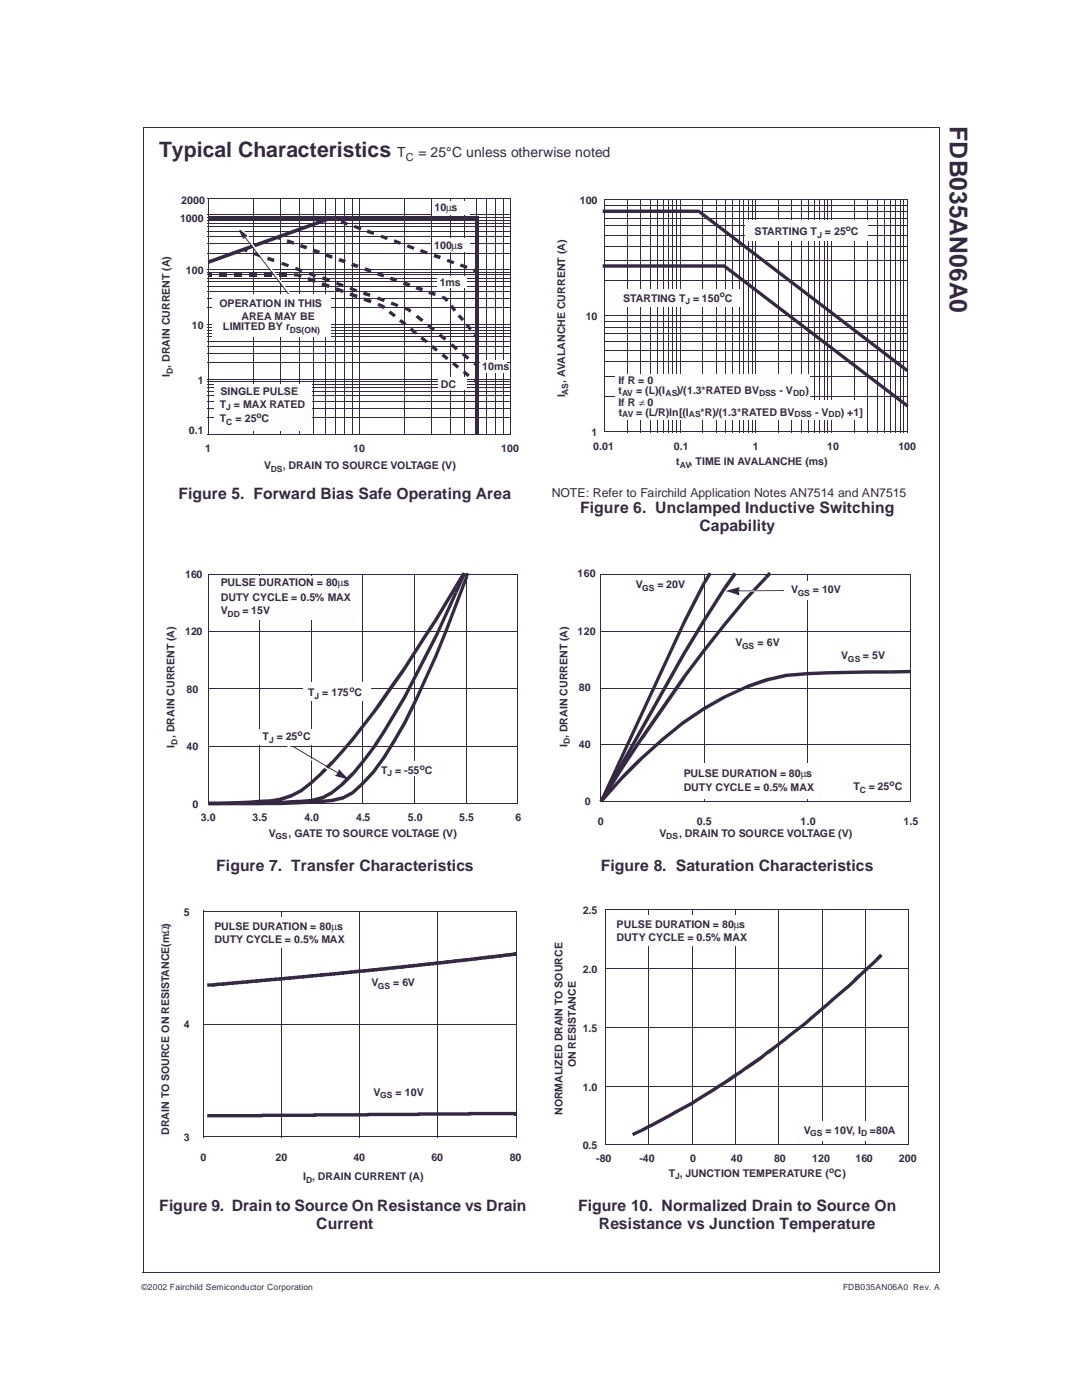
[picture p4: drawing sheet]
<svg xmlns="http://www.w3.org/2000/svg" width="216mm" height="279mm" viewBox="0 0 216 279" stroke-linecap="round" stroke-linejoin="round" font-family="sans-serif">
<defs><g id="words">
<text font-size="4.9" fill="#352942" x="189.5" y="25.2" transform="rotate(90 189.5 25.2)">FDB035AN06A0</text>
<text font-size="4.2" fill="#352942" x="31.8" y="31.4">Typical Characteristics</text>
<g font-size="3.1" fill="#352942">
<text x="35.6" y="99.6">Figure 5. Forward Bias Safe Operating Area</text>
<text x="115.8" y="102.4">Figure 6. Unclamped Inductive Switching</text>
<text x="139.6" y="106">Capability</text>
<text x="43.1" y="173.8">Figure 7. Transfer Characteristics</text>
<text x="119.9" y="173.8">Figure 8. Saturation Characteristics</text>
<text x="31.8" y="241.7">Figure 9. Drain to Source On Resistance vs Drain</text>
<text x="63.1" y="245.3">Current</text>
<text x="115.3" y="241.7">Figure 10. Normalized Drain to Source On</text>
<text x="119.5" y="245.3">Resistance vs Junction Temperature</text>
</g>
<g font-size="2.8" fill="#352942">
<text x="79.3" y="31.4">T</text>
<text x="83.5" y="31.4">= 25°C unless otherwise noted</text>
</g>
<text font-size="2.5" fill="#352942" x="110.1" y="99.1">NOTE: Refer to Fairchild Application Notes AN7514 and AN7515</text>
<text font-size="2.2" fill="#352942" x="81" y="32.1">C</text>
<g font-size="2.1" fill="#352942">
<text x="36.2" y="40.7">2000</text>
<text x="115.7" y="40.8">100</text>
<text x="35.9" y="44.3">1000</text>
<text x="86.7" y="42.1">10µ</text>
<text x="90.1" y="42.1">s</text>
<text x="150.6" y="47">STARTING T</text>
<text x="164.6" y="47">= 25 C</text>
<text x="86.6" y="49.6">100</text>
<text x="90.1" y="49.6">µs</text>
<text x="37.1" y="54.7">100</text>
<text x="87.7" y="57">1ms</text>
<text x="38.3" y="65.7">10</text>
<text x="43.8" y="61.3">OPERATION IN THIS</text>
<text x="44.5" y="66">LIMITED BY r</text>
<text x="48.2" y="63.8">AREA MAY BE</text>
<text x="116.9" y="63.9">10</text>
<text x="124.3" y="60.2">STARTING T</text>
<text x="138.3" y="60.2">= 150</text>
<text x="144.6" y="60.2">C</text>
<text x="33.9" y="75.2" transform="rotate(-90 33.9 75.2)">I , DRAIN CURRENT (A)</text>
<text x="39.5" y="76.6">1</text>
<text x="88" y="77.4">DC</text>
<text x="96.2" y="73.9">10ms</text>
<text x="112.8" y="76.4" transform="rotate(-90 112.8 76.4)">, AVALANCHE CURRENT (A)</text>
<text x="123.4" y="76.7">If R = 0</text>
<text x="43.9" y="81.4">T</text>
<text x="44" y="78.9">SINGLE PULSE</text>
<text x="46.7" y="81.4">= MAX RATED</text>
<text x="112.8" y="79.3" transform="rotate(-90 112.8 79.3)">I</text>
<text x="123.4" y="78.6">t</text>
<text x="123.4" y="81">If R ≠ 0</text>
<text x="123.5" y="83">t</text>
<text x="126.9" y="78.6">= (L)(I</text>
<text x="126.9" y="83">= (L/R)ln[(I</text>
<text x="135.1" y="78.6">)/(1.3*RATED BV</text>
<text x="139.8" y="83">*R)/(1.3*RATED BV</text>
<text x="155.6" y="78.6">- V</text>
<text x="160.7" y="78.6">)</text>
<text x="162.7" y="83">- V</text>
<text x="167.7" y="83">) +1]</text>
<text x="37.7" y="86.6">0.1</text>
<text x="43.9" y="84.2">T</text>
<text x="47" y="84.2">= 25</text>
<text x="52.2" y="84.2">C</text>
<text x="118" y="87">1</text>
<text x="118.4" y="89.8">0.01</text>
<text x="134.5" y="89.8">0.1</text>
<text x="150.2" y="89.8">1</text>
<text x="165" y="89.8">10</text>
<text x="179.3" y="89.8">100</text>
<text x="40.9" y="90.3">1</text>
<text x="52.7" y="93.6">V</text>
<text x="56.4" y="93.6">, DRAIN TO SOURCE VOLTAGE (V)</text>
<text x="70.5" y="90.3">10</text>
<text x="100" y="90.3">100</text>
<text x="134.9" y="92.9">t</text>
<text x="137.6" y="92.9">, TIME IN AVALANCHE (ms)</text>
<text x="36.9" y="115.3">160</text>
<text x="44.1" y="120">DUTY CYCLE = 0.5% MAX</text>
<text x="44.1" y="117">PULSE DURATION = 80µs</text>
<text x="115.3" y="115.2">160</text>
<text x="126.9" y="117.3">V</text>
<text x="131.2" y="117.3">= 20V</text>
<text x="157.8" y="118.3">V</text>
<text x="162.2" y="118.3">= 10V</text>
<text x="44.1" y="122.6">V</text>
<text x="48.4" y="122.6">= 15V</text>
<text x="36.9" y="126.7">120</text>
<text x="115.3" y="126.7">120</text>
<text x="146.7" y="128.9">V</text>
<text x="151.2" y="128.9">= 6V</text>
<text x="167.8" y="131.6">V</text>
<text x="172.1" y="131.6">= 5V</text>
<text x="37.2" y="138.3">80</text>
<text x="61.5" y="138.9">T</text>
<text x="64.3" y="138.9">= 175 C</text>
<text x="115.5" y="138">80</text>
<text x="34.8" y="149.3" transform="rotate(-90 34.8 149.3)">I , DRAIN CURRENT (A)</text>
<text x="37.2" y="149.8">40</text>
<text x="52.4" y="147.7">T</text>
<text x="55.2" y="147.7">= 25 C</text>
<text x="113.2" y="149.1" transform="rotate(-90 113.2 149.1)">I , DRAIN CURRENT (A)</text>
<text x="115.5" y="149.3">40</text>
<text x="76.1" y="154.4">T</text>
<text x="78.8" y="154.4">= -55 C</text>
<text x="136.4" y="155.1">PULSE DURATION = 80µs</text>
<text x="38.4" y="161.3">0</text>
<text x="116.7" y="160.7">0</text>
<text x="136.4" y="157.9">DUTY CYCLE = 0.5% MAX</text>
<text x="170.3" y="157.7">T</text>
<text x="173.3" y="157.7">= 25 C</text>
<text x="40.1" y="163.9">3.0</text>
<text x="50.4" y="163.9">3.5</text>
<text x="53.6" y="167">V</text>
<text x="57.6" y="167">, GATE TO SOURCE VOLTAGE (V)</text>
<text x="60.7" y="163.9">4.0</text>
<text x="71.1" y="163.9">4.5</text>
<text x="81.4" y="163.9">5.0</text>
<text x="91.6" y="163.9">5.5</text>
<text x="102.9" y="163.9">6</text>
<text x="119.3" y="164.7">0</text>
<text x="131.6" y="167">V</text>
<text x="135.5" y="167">, DRAIN TO SOURCE VOLTAGE (V)</text>
<text x="139" y="164.7">0.5</text>
<text x="159.7" y="164.7">1.0</text>
<text x="180.3" y="164.7">1.5</text>
<text x="36.7" y="182.8">5</text>
<text x="42.8" y="185.6">PULSE DURATION = 80µs</text>
<text x="116.3" y="182.4">2.5</text>
<text x="123" y="185.2">PULSE DURATION = 80µs</text>
<text x="42.8" y="188.2">DUTY CYCLE = 0.5% MAX</text>
<text x="123" y="187.8">DUTY CYCLE = 0.5% MAX</text>
<text x="74.1" y="196.8">V</text>
<text x="78.4" y="196.8">= 6V</text>
<text x="116.3" y="194.2">2.0</text>
<text x="36.7" y="205.2">4</text>
<text x="116.3" y="205.9">1.5</text>
<text x="114.9" y="213" transform="rotate(-90 114.9 213)">ON RESISTANCE</text>
<text x="74.5" y="218.7">V</text>
<text x="78.9" y="218.7">= 10V</text>
<text x="116.3" y="217.7">1.0</text>
<text x="33.7" y="226.5" transform="rotate(-90 33.7 226.5)">DRAIN TO SOURCE ON RESISTANCE(mΩ)</text>
<text x="36.7" y="227.7">3</text>
<text x="112.2" y="222.5" transform="rotate(-90 112.2 222.5)">NORMALIZED DRAIN TO SOURCE</text>
<text x="160.4" y="226.2">V</text>
<text x="164.7" y="226.2">= 10V, I</text>
<text x="173.6" y="226.2">=80A</text>
<text x="40" y="231.7">0</text>
<text x="55" y="231.7">20</text>
<text x="70.6" y="231.7">40</text>
<text x="86.1" y="231.7">60</text>
<text x="101.7" y="231.7">80</text>
<text x="116.3" y="229.4">0.5</text>
<text x="119" y="232">-80</text>
<text x="127.6" y="232">-40</text>
<text x="137.7" y="232">0</text>
<text x="145.8" y="232">40</text>
<text x="154.5" y="232">80</text>
<text x="162.1" y="232">120</text>
<text x="170.7" y="232">160</text>
<text x="179.3" y="232">200</text>
<text x="60.5" y="235.5">I , DRAIN CURRENT (A)</text>
<text x="133.5" y="234.9">T , JUNCTION TEMPERATURE ( C)</text>
</g>
<g font-size="1.7" fill="#352942">
<text x="163.1" y="47.5">J</text>
<text x="168.8" y="46.1">o</text>
<text x="143.6" y="59.3">o</text>
<text x="136.8" y="60.7">J</text>
<text x="57.9" y="66.5">DS(ON)</text>
<text x="34.5" y="74.6" transform="rotate(-90 34.5 74.6)">D</text>
<text x="45.2" y="81.9">J</text>
<text x="51.2" y="83.4">o</text>
<text x="113.4" y="78.7" transform="rotate(-90 113.4 78.7)">AS</text>
<text x="124.1" y="79">AV</text>
<text x="124.1" y="83.3">AV</text>
<text x="132.8" y="79.1">AS</text>
<text x="137.4" y="83.3">AS</text>
<text x="151.5" y="79.1">DSS</text>
<text x="158.3" y="79.1">DD</text>
<text x="158.5" y="83.3">DSS</text>
<text x="165.3" y="83.3">DD</text>
<text x="45.2" y="84.7">C</text>
<text x="54" y="94.1">DS</text>
<text x="135.7" y="93.4">AV</text>
<text x="128.1" y="117.9">GS</text>
<text x="159.2" y="118.9">GS</text>
<text x="45.4" y="123.1">DD</text>
<text x="148.1" y="129.4">GS</text>
<text x="169.2" y="132.2">GS</text>
<text x="62.8" y="139.4">J</text>
<text x="69.7" y="138.1">o</text>
<text x="35.4" y="148.7" transform="rotate(-90 35.4 148.7)">D</text>
<text x="53.7" y="148.3">J</text>
<text x="59.4" y="146.9">o</text>
<text x="113.7" y="148.5" transform="rotate(-90 113.7 148.5)">D</text>
<text x="77.3" y="154.9">J</text>
<text x="83.8" y="153.6">o</text>
<text x="171.6" y="158.2">C</text>
<text x="177.5" y="156.9">o</text>
<text x="55" y="167.5">GS</text>
<text x="132.9" y="167.5">DS</text>
<text x="75.4" y="197.4">GS</text>
<text x="75.9" y="219.2">GS</text>
<text x="161.7" y="226.8">GS</text>
<text x="171.8" y="226.8">D</text>
<text x="61.1" y="236">D</text>
<text x="134.7" y="235.4">J</text>
<text x="165.5" y="234">o</text>
<text x="28.2" y="257.5">©2002 Fairchild Semiconductor Corporation</text>
<text x="168.3" y="257.5">FDB035AN06A0 Rev. A</text>
</g>
</g></defs>
<path d="M28.6 25.4h158.9M28.6 25.3v228.7M41.5 39.5v47.2M41.5 39.6h60.4M101.8 39.6v47.2M187.4 25.4v228.7M41.4 86.7h60.4M28.5 254h158.9" fill="none" stroke="#352942" stroke-width=".2"/>
<g fill="#352942">
<path d="M41.4 86.6l.1 .2z"/>
<path d="M101.8 86.6l.1 .2z"/>
</g>
<path d="M41.5 86.7h60.3" fill="none" stroke="#352942" stroke-width=".2"/>
<g fill="#352942">
<path d="M41.4 75.6l.1 .2z"/>
<path d="M101.8 75.6l.1 .2z"/>
</g>
<path d="M41.5 75.7h60.3" fill="none" stroke="#352942" stroke-width=".2"/>
<g fill="#352942">
<path d="M41.4 83.3l.1 .2z"/>
<path d="M101.8 83.3l.1 .2z"/>
</g>
<path d="M41.5 83.4h60.3" fill="none" stroke="#352942" stroke-width=".2"/>
<g fill="#352942">
<path d="M41.4 81.4l.1 .1z"/>
<path d="M101.8 81.4l.1 .1z"/>
</g>
<path d="M41.5 81.4h60.3" fill="none" stroke="#352942" stroke-width=".2"/>
<g fill="#352942">
<path d="M41.4 80l.1 .2z"/>
<path d="M101.8 80l.1 .2z"/>
</g>
<path d="M41.5 80.1h60.3" fill="none" stroke="#352942" stroke-width=".2"/>
<g fill="#352942">
<path d="M41.4 78.9l.1 .2z"/>
<path d="M101.8 78.9l.1 .2z"/>
</g>
<path d="M41.5 79h60.3" fill="none" stroke="#352942" stroke-width=".2"/>
<g fill="#352942">
<path d="M41.4 78.1l.1 .1z"/>
<path d="M101.8 78.1l.1 .1z"/>
</g>
<path d="M41.5 78.1h60.3" fill="none" stroke="#352942" stroke-width=".2"/>
<g fill="#352942">
<path d="M41.4 77.3l.1 .2z"/>
<path d="M101.8 77.3l.1 .2z"/>
</g>
<path d="M41.5 77.4h60.3" fill="none" stroke="#352942" stroke-width=".2"/>
<g fill="#352942">
<path d="M41.4 76.7l.1 .2z"/>
<path d="M101.8 76.7l.1 .2z"/>
</g>
<path d="M41.5 76.8h60.3" fill="none" stroke="#352942" stroke-width=".2"/>
<g fill="#352942">
<path d="M41.4 76.1l.1 .2z"/>
<path d="M101.8 76.1l.1 .2z"/>
</g>
<path d="M41.5 76.2h60.3" fill="none" stroke="#352942" stroke-width=".2"/>
<g fill="#352942">
<path d="M41.4 64.7l.1 .2z"/>
<path d="M101.8 64.7l.1 .2z"/>
</g>
<path d="M41.5 64.8h60.3" fill="none" stroke="#352942" stroke-width=".2"/>
<g fill="#352942">
<path d="M41.4 72.3l.1 .2z"/>
<path d="M101.8 72.3l.1 .2z"/>
</g>
<path d="M41.5 72.4h60.3" fill="none" stroke="#352942" stroke-width=".2"/>
<g fill="#352942">
<path d="M41.4 70.4l.1 .2z"/>
<path d="M101.8 70.4l.1 .2z"/>
</g>
<path d="M41.5 70.5h60.3" fill="none" stroke="#352942" stroke-width=".2"/>
<g fill="#352942">
<path d="M41.4 69.1l.1 .2z"/>
<path d="M101.8 69.1l.1 .2z"/>
</g>
<path d="M41.5 69.2h60.3" fill="none" stroke="#352942" stroke-width=".2"/>
<g fill="#352942">
<path d="M41.4 68l.1 .2z"/>
<path d="M101.8 68l.1 .2z"/>
</g>
<path d="M41.5 68.1h60.3" fill="none" stroke="#352942" stroke-width=".2"/>
<g fill="#352942">
<path d="M41.4 67.1l.1 .2z"/>
<path d="M101.8 67.1l.1 .2z"/>
</g>
<path d="M41.5 67.2h60.3" fill="none" stroke="#352942" stroke-width=".2"/>
<g fill="#352942">
<path d="M41.4 66.4l.1 .1z"/>
<path d="M101.8 66.4l.1 .1z"/>
</g>
<path d="M41.5 66.5h60.3" fill="none" stroke="#352942" stroke-width=".2"/>
<g fill="#352942">
<path d="M41.4 65.8l.1 .2z"/>
<path d="M101.8 65.8l.1 .2z"/>
</g>
<path d="M41.5 65.9h60.3" fill="none" stroke="#352942" stroke-width=".2"/>
<g fill="#352942">
<path d="M41.4 65.2l.1 .2z"/>
<path d="M101.8 65.2l.1 .2z"/>
</g>
<path d="M41.5 65.3h60.3" fill="none" stroke="#352942" stroke-width=".2"/>
<g fill="#352942">
<path d="M41.4 53.8l.1 .1z"/>
<path d="M101.8 53.8l.1 .1z"/>
</g>
<path d="M41.5 53.8h60.3" fill="none" stroke="#352942" stroke-width=".2"/>
<g fill="#352942">
<path d="M41.4 61.4l.1 .1z"/>
<path d="M101.8 61.4l.1 .1z"/>
</g>
<path d="M41.5 61.5h60.3" fill="none" stroke="#352942" stroke-width=".2"/>
<g fill="#352942">
<path d="M41.4 59.4l.1 .2z"/>
<path d="M101.8 59.4l.1 .2z"/>
</g>
<path d="M41.5 59.5h60.3" fill="none" stroke="#352942" stroke-width=".2"/>
<g fill="#352942">
<path d="M41.4 58.1l.1 .1z"/>
<path d="M101.8 58.1l.1 .1z"/>
</g>
<path d="M41.5 58.2h60.3" fill="none" stroke="#352942" stroke-width=".2"/>
<g fill="#352942">
<path d="M41.4 57.1l.1 .1z"/>
<path d="M101.8 57.1l.1 .1z"/>
</g>
<path d="M41.5 57.1h60.3" fill="none" stroke="#352942" stroke-width=".2"/>
<g fill="#352942">
<path d="M41.4 56.1l.1 .2z"/>
<path d="M101.8 56.1l.1 .2z"/>
</g>
<path d="M41.5 56.2h60.3" fill="none" stroke="#352942" stroke-width=".2"/>
<g fill="#352942">
<path d="M41.4 55.5l.1 .1z"/>
<path d="M101.8 55.5l.1 .1z"/>
</g>
<path d="M41.5 55.5h60.3" fill="none" stroke="#352942" stroke-width=".2"/>
<g fill="#352942">
<path d="M41.4 54.8l.1 .1z"/>
<path d="M101.8 54.8l.1 .1z"/>
</g>
<path d="M41.5 54.9h60.3" fill="none" stroke="#352942" stroke-width=".2"/>
<g fill="#352942">
<path d="M41.4 54.3l.1 .1z"/>
<path d="M101.8 54.3l.1 .1z"/>
</g>
<path d="M41.5 54.4h60.3" fill="none" stroke="#352942" stroke-width=".2"/>
<g fill="#352942">
<path d="M41.4 42.8l.1 .1z"/>
<path d="M101.8 42.8l.1 .1z"/>
</g>
<path d="M41.5 42.8h60.3" fill="none" stroke="#352942" stroke-width=".2"/>
<g fill="#352942">
<path d="M41.4 50.5l.1 .1z"/>
<path d="M101.8 50.5l.1 .1z"/>
</g>
<path d="M41.5 50.5h60.3" fill="none" stroke="#352942" stroke-width=".2"/>
<g fill="#352942">
<path d="M41.4 48.5l.1 .2z"/>
<path d="M101.8 48.5l.1 .2z"/>
</g>
<path d="M41.5 48.6h60.3" fill="none" stroke="#352942" stroke-width=".2"/>
<g fill="#352942">
<path d="M41.4 47.2l.1 .1z"/>
<path d="M101.8 47.2l.1 .1z"/>
</g>
<path d="M41.5 47.2h60.3" fill="none" stroke="#352942" stroke-width=".2"/>
<g fill="#352942">
<path d="M41.4 46.1l.1 .1z"/>
<path d="M101.8 46.1l.1 .1z"/>
</g>
<path d="M41.5 46.1h60.3" fill="none" stroke="#352942" stroke-width=".2"/>
<g fill="#352942">
<path d="M41.4 45.2l.1 .2z"/>
<path d="M101.8 45.2l.1 .2z"/>
</g>
<path d="M41.5 45.3h60.3" fill="none" stroke="#352942" stroke-width=".2"/>
<g fill="#352942">
<path d="M41.4 44.4l.1 .2z"/>
<path d="M101.8 44.4l.1 .2z"/>
</g>
<path d="M41.5 44.5h60.3" fill="none" stroke="#352942" stroke-width=".2"/>
<g fill="#352942">
<path d="M41.4 43.9l.1 .1z"/>
<path d="M101.8 43.9l.1 .1z"/>
</g>
<path d="M41.5 43.9h60.3" fill="none" stroke="#352942" stroke-width=".2"/>
<g fill="#352942">
<path d="M41.4 43.3l.1 .1z"/>
<path d="M101.8 43.3l.1 .1z"/>
</g>
<path d="M41.5 43.3h60.3" fill="none" stroke="#352942" stroke-width=".2"/>
<g fill="#352942">
<path d="M41.4 39.5l.1 .2z"/>
<path d="M101.8 39.5l.1 .2z"/>
</g>
<path d="M41.5 39.6h60.3" fill="none" stroke="#352942" stroke-width=".2"/>
<g fill="#352942">
<path d="M41.4 39.5l.2 .1z"/>
<path d="M41.4 86.7l.2 .1z"/>
</g>
<path d="M41.5 39.6v47.1" fill="none" stroke="#352942" stroke-width=".2"/>
<g fill="#352942">
<path d="M71.6 39.5l.1 .1z"/>
<path d="M71.6 86.7l.1 .1z"/>
</g>
<path d="M71.7 39.6v47.1" fill="none" stroke="#352942" stroke-width=".2"/>
<g fill="#352942">
<path d="M50.5 39.5l.2 .1z"/>
<path d="M50.5 86.7l.2 .1z"/>
</g>
<path d="M50.6 39.6v47.1" fill="none" stroke="#352942" stroke-width=".2"/>
<g fill="#352942">
<path d="M55.8 39.5l.2 .1z"/>
<path d="M55.8 86.7l.2 .1z"/>
</g>
<path d="M55.9 39.6v47.1" fill="none" stroke="#352942" stroke-width=".2"/>
<g fill="#352942">
<path d="M59.6 39.5l.2 .1z"/>
<path d="M59.6 86.7l.2 .1z"/>
</g>
<path d="M59.7 39.6v47.1" fill="none" stroke="#352942" stroke-width=".2"/>
<g fill="#352942">
<path d="M62.5 39.5l.2 .1z"/>
<path d="M62.5 86.7l.2 .1z"/>
</g>
<path d="M62.6 39.6v47.1" fill="none" stroke="#352942" stroke-width=".2"/>
<g fill="#352942">
<path d="M64.9 39.5l.1 .1z"/>
<path d="M64.9 86.7l.1 .1z"/>
</g>
<path d="M65 39.6v47.1" fill="none" stroke="#352942" stroke-width=".2"/>
<g fill="#352942">
<path d="M66.9 39.5l.2 .1z"/>
<path d="M66.9 86.7l.2 .1z"/>
</g>
<path d="M67 39.6v47.1" fill="none" stroke="#352942" stroke-width=".2"/>
<g fill="#352942">
<path d="M68.7 39.5l.2 .1z"/>
<path d="M68.7 86.7l.2 .1z"/>
</g>
<path d="M68.8 39.6v47.1" fill="none" stroke="#352942" stroke-width=".2"/>
<g fill="#352942">
<path d="M70.2 39.5l.2 .1z"/>
<path d="M70.2 86.7l.2 .1z"/>
</g>
<path d="M70.3 39.6v47.1" fill="none" stroke="#352942" stroke-width=".2"/>
<g fill="#352942">
<path d="M101.7 39.5l.2 .1z"/>
<path d="M101.7 86.7l.2 .1z"/>
</g>
<path d="M101.8 39.6v47.1" fill="none" stroke="#352942" stroke-width=".2"/>
<g fill="#352942">
<path d="M80.6 39.5l.2 .1z"/>
<path d="M80.6 86.7l.2 .1z"/>
</g>
<path d="M80.7 39.6v47.1" fill="none" stroke="#352942" stroke-width=".2"/>
<g fill="#352942">
<path d="M86 39.5l.1 .1z"/>
<path d="M86 86.7l.1 .1z"/>
</g>
<path d="M86 39.6v47.1" fill="none" stroke="#352942" stroke-width=".2"/>
<g fill="#352942">
<path d="M89.8 39.5l.1 .1z"/>
<path d="M89.8 86.7l.1 .1z"/>
</g>
<path d="M89.9 39.6v47.1" fill="none" stroke="#352942" stroke-width=".2"/>
<g fill="#352942">
<path d="M92.7 39.5l.1 .1z"/>
<path d="M92.7 86.7l.1 .1z"/>
</g>
<path d="M92.7 39.6v47.1" fill="none" stroke="#352942" stroke-width=".2"/>
<g fill="#352942">
<path d="M95 39.5l.2 .1z"/>
<path d="M95 86.7l.2 .1z"/>
</g>
<path d="M95.1 39.6v47.1" fill="none" stroke="#352942" stroke-width=".2"/>
<g fill="#352942">
<path d="M97.1 39.5l.1 .1z"/>
<path d="M97.1 86.7l.1 .1z"/>
</g>
<path d="M97.1 39.6v47.1" fill="none" stroke="#352942" stroke-width=".2"/>
<g fill="#352942">
<path d="M98.8 39.5l.2 .1z"/>
<path d="M98.8 86.7l.2 .1z"/>
</g>
<path d="M98.9 39.6v47.1" fill="none" stroke="#352942" stroke-width=".2"/>
<g fill="#352942">
<path d="M100.4 39.5l.1 .1z"/>
<path d="M100.4 86.7l.1 .1z"/>
</g>
<path d="M100.4 39.6v47.1" fill="none" stroke="#352942" stroke-width=".2"/>
<g fill="#352942">
<path d="M41.5 54.5h.8v.7h-.8z"/>
<path d="M58.7 54.5l.8 .1-.1 .6h-.7z"/>
<path d="M59.5 54.6l.7 .3-.2 .6-.7-.3z"/>
<path d="M75.5 60.4l.9 .4-.1-.1-.3 .6-.7-.3z"/>
<path d="M76.3 60.7l.6 .4-.4 .6-.6-.4z"/>
<path d="M94.9 75.6l.5 .4-.5 .5-.5-.4z"/>
<path d="M41.5 43.2h53.9v.7h-53.9z"/>
<path d="M94.8 43.5h.6v43.2h-.6z"/>
<path d="M41.4 52l24.5-8.8 .3 .7-24.5 8.8z"/>
<path d="M48.8 49.5l.7 .3-.3 .6-.7-.3z"/>
<path d="M80.9 61.2l.8 .3h-.1l-.3 .6-.7-.3z"/>
<path d="M81.6 61.5l.6 .4-.5 .5-.5-.4z"/>
<path d="M94.9 72.2l.5 .4-.5 .5-.5-.4z"/>
<path d="M55.5 47.1l.7 .2-.3 .6-.7-.2z"/>
<path d="M88.3 59l.8 .3-.3 .6-.7-.3z"/>
<path d="M88.6 59.8l.5-.5 .4 .6-.5 .4z"/>
<path d="M94.4 66.9l.6-.4 .4 .6-.5 .4z"/>
<path d="M66.1 43.2l.6 .1-.1 .7-.7-.1z"/>
<path d="M94.6 53.6l.7 .2-.3 .6-.7-.2z"/>
</g>
<g fill="#352942">
<path d="M61.6 55.3l1.4 .5-.2 .7-1.5-.5z"/>
<path d="M64.4 56.3l1.4 .5-.2 .7-1.5-.5z"/>
<path d="M67.2 57.3l1.4 .5-.2 .7-1.5-.5z"/>
<path d="M70 58.3l1.4 .5-.3 .7-1.4-.5z"/>
<path d="M72.8 59.3l1.4 .6-.3 .6-1.4-.5z"/>
<path d="M77.9 62l1.1 .8-.4 .5-1.1-.8z"/>
<path d="M80 63.7l1.1 .8-.4 .5-1.1-.8z"/>
<path d="M82.2 65.4l1.1 .9-.5 .5-1.1-.9z"/>
<path d="M84.3 67.1l1.1 .9-.5 .5-1.1-.9z"/>
<path d="M86.4 68.8l1 .9-.4 .5-1-.9z"/>
<path d="M88.5 70.5l1 .9-.4 .5-1-.9z"/>
<path d="M90.6 72.2l1 .9-.4 .5-1-.9z"/>
<path d="M92.7 73.9l1.1 .9-.5 .5-1-.9z"/>
<path d="M50.8 50.3l1.4 .5-.3 .6-1.3-.5z"/>
<path d="M53.5 51.2l1.3 .4-.2 .7-1.3-.4z"/>
<path d="M56.3 52.2l1.4 .5-.3 .6-1.3-.5z"/>
<path d="M59 53.3l1.4 .5-.3 .6-1.3-.6z"/>
<path d="M61.7 54.3l1.4 .5-.3 .6-1.3-.5z"/>
<path d="M64.5 55.1l1.4 .5-.3 .7-1.4-.5z"/>
<path d="M67.3 56.2l1.3 .5-.2 .6-1.4-.5z"/>
<path d="M70 57.2l1.3 .5-.2 .6-1.4-.5z"/>
<path d="M72.6 58.2l1.3 .4-.1 .7-1.4-.5z"/>
<path d="M75.5 59.2l1.3 .5-.2 .6-1.4-.5z"/>
<path d="M78.2 60.2l1.3 .5-.2 .6-1.4-.5z"/>
<path d="M83.3 62.8l1.2 1-.4 .5-1.2-1z"/>
<path d="M85.6 64.7l1.2 .9-.4 .5-1.2-.9z"/>
<path d="M87.9 66.5l1.2 1-.4 .5-1.2-.9z"/>
<path d="M90.3 68.5l1.1 .9-.4 .5-1.1-.9z"/>
<path d="M92.6 70.4l1.1 .9-.5 .5-1.1-.9z"/>
<path d="M57.3 47.7l1.4 .5-.2 .7-1.3-.5z"/>
<path d="M60.1 48.7l1.2 .4-.2 .7-1.3-.4z"/>
<path d="M62.6 49.6l1.3 .4-.3 .7-1.3-.4z"/>
<path d="M65 50.5l1.4 .5-.2 .6-1.3-.4z"/>
<path d="M67.8 51.5l1.2 .4-.2 .7-1.3-.4z"/>
<path d="M70.3 52.4l1.3 .4-.3 .7-1.3-.4z"/>
<path d="M72.9 53.3l1.3 .5-.3 .6-1.2-.4z"/>
<path d="M75.5 54.3l1.2 .4-.2 .7-1.3-.5z"/>
<path d="M78 55.2l1.3 .4-.3 .7-1.3-.4z"/>
<path d="M80.6 56.1l1.3 .5-.3 .6-1.2-.4z"/>
<path d="M83.2 57.1l1.2 .4-.2 .7-1.3-.5z"/>
<path d="M85.6 58l1.4 .4-.2 .7-1.3-.4z"/>
<path d="M89.8 61.2l.5-.4 .7 1-.5 .4z"/>
<path d="M91.3 63.2l.5-.5 .9 1-.6 .4z"/>
<path d="M92.9 65l.5-.4 .8 .9-.5 .5z"/>
<path d="M68.2 43.9l1.3 .5-.3 .6-1.3-.5z"/>
<path d="M70.8 44.9l1.4 .5-.3 .6-1.3-.5z"/>
<path d="M73.3 45.8l1.4 .4-.2 .7-1.3-.4z"/>
<path d="M76.1 46.8l1.3 .5-.2 .6-1.3-.5z"/>
<path d="M78.8 47.7l1.2 .6-.2 .6-1.3-.6z"/>
<path d="M81.4 48.8l1.3 .5-.2 .6-1.4-.5z"/>
<path d="M84 49.7l1.4 .5-.3 .6-1.3-.5z"/>
<path d="M86.7 50.6l1.3 .5-.3 .6-1.2-.4z"/>
<path d="M89.3 51.6l1.4 .6-.3 .5-1.3-.5z"/>
<path d="M92 52.6l1.3 .5-.2 .6-1.4-.5z"/>
<path d="M43.7 54.5h1.5v.7h-1.5z" fill-rule="evenodd"/>
<path d="M46.7 54.5h1.5v.7h-1.5z" fill-rule="evenodd"/>
<path d="M49.7 54.5h1.5v.7h-1.5z" fill-rule="evenodd"/>
<path d="M52.7 54.5h1.5v.7h-1.5z" fill-rule="evenodd"/>
<path d="M55.7 54.5h1.5v.7h-1.5z" fill-rule="evenodd"/>
</g>
<g fill="#fefdfd">
<path d="M42.9 76.8h19.4v9.2h-19.4z"/>
<path d="M48.5 46.8l.4-.2 .7 .9-.4 .2z"/>
<path d="M47.6 45.5l.3-.1 1.8 1.6-.1 .3 .1-.3-.2 .2-1.9-1.6 .3-.1 1.1 2.2h-.3l-.2-1h.4l.1 1h-.3z"/>
<path d="M48.5 46.4l1.2 .6-.1 .3-1-.4z"/>
<path d="M58.6 59.9l.3-.2 .1 .1-.3 .1z"/>
<path d="M49.2 47.6l.3-.2 .1 .1-.3 .2z"/>
<path d="M49.3 47.7l.3-.2 9.3 12.2-.3 .2z"/>
</g>
<path d="M47.8 45.5l1.8 1.7-.9-.5 .2 1z" fill="#fefdfd"/>
<g fill="#352942">
<path d="M48.5 47l.1-.2 .5 .6-.1 .2z"/>
<path d="M47.7 46.1l.2-.2 1.4 1.1-.1 .2 .1-.2-.3 .2-1.3-1.1 .3-.1 .8 1.5-.3 .1v-.7h.2l.1 .7h-.3z"/>
<path d="M48.4 46.7l.9 .3-.1 .2-.7-.2z"/>
<path d="M58.3 59.8l.1-.1z"/>
<path d="M49 47.5l.1-.1z"/>
<path d="M49 47.6l.1-.1 9.3 12.2-.1 .1z"/>
</g>
<path d="M47.9 46.1l1.3 1.1-.7-.3 .1 .7z" fill="#352942"/>
<g fill="#fefdfd">
<path d="M42.3 58.8h23.6v8.4h-23.6z"/>
<path d="M86.5 40.3h7.2v2.4h-7.2z"/>
</g>
<path d="M86.3 42.7h7.4M86.5 40.3h7.3M86.5 40.1v2.6M93.7 40.3v2.5" fill="none" stroke="#fefdfd" stroke-width=".34"/>
<path d="M87.5 55.2h5.4v2h-5.4z" fill="#fefdfd"/>
<path d="M87.3 57.2h5.6M87.5 55.2h5.6M87.5 55v2.2M92.9 55.2v2.2" fill="none" stroke="#fefdfd" stroke-width=".34"/>
<path d="M87.7 75.5h5.4v2.1h-5.4z" fill="#fefdfd"/>
<path d="M87.5 77.6h5.6M87.7 75.5h5.5M87.7 75.4v2.2M93.1 75.5v2.2" fill="none" stroke="#fefdfd" stroke-width=".34"/>
<path d="M86.4 47.7h7.2v2.4h-7.2z" fill="#fefdfd"/>
<path d="M86.2 50.1h7.4M86.4 47.7h7.4M86.4 47.6v2.5M93.6 47.7v2.6" fill="none" stroke="#fefdfd" stroke-width=".34"/>
<path d="M96 72h4.9v2.3h-4.9z" fill="#fefdfd"/>
<path d="M95.9 74.3h5M96 71.9v2.4M96 72h5.1M100.9 72v2.5" fill="none" stroke="#fefdfd" stroke-width=".34"/>
<path d="M120.6 39.9h60.5M120.6 39.8v46.4M181 39.9v46.4M120.5 86.2h60.5" fill="none" stroke="#352942" stroke-width=".2"/>
<g fill="#352942">
<path d="M120.5 62.9l.1 .2z"/>
<path d="M181 62.9l.1 .2z"/>
</g>
<path d="M120.6 63h60.4" fill="none" stroke="#352942" stroke-width=".2"/>
<g fill="#352942">
<path d="M120.5 79.1l.1 .1z"/>
<path d="M181 79.1l.1 .1z"/>
</g>
<path d="M120.6 79.2h60.4" fill="none" stroke="#352942" stroke-width=".2"/>
<g fill="#352942">
<path d="M120.5 75l.1 .2z"/>
<path d="M181 75l.1 .2z"/>
</g>
<path d="M120.6 75.1h60.4" fill="none" stroke="#352942" stroke-width=".2"/>
<g fill="#352942">
<path d="M120.5 72.1l.1 .2z"/>
<path d="M181 72.1l.1 .2z"/>
</g>
<path d="M120.6 72.2h60.4" fill="none" stroke="#352942" stroke-width=".2"/>
<g fill="#352942">
<path d="M120.5 69.9l.1 .2z"/>
<path d="M181 69.9l.1 .2z"/>
</g>
<path d="M120.6 70h60.4" fill="none" stroke="#352942" stroke-width=".2"/>
<g fill="#352942">
<path d="M120.5 68.1l.1 .1z"/>
<path d="M181 68.1l.1 .1z"/>
</g>
<path d="M120.6 68.2h60.4" fill="none" stroke="#352942" stroke-width=".2"/>
<g fill="#352942">
<path d="M120.5 66.5l.1 .2z"/>
<path d="M181 66.5l.1 .2z"/>
</g>
<path d="M120.6 66.6h60.4" fill="none" stroke="#352942" stroke-width=".2"/>
<g fill="#352942">
<path d="M120.5 65.2l.1 .2z"/>
<path d="M181 65.2l.1 .2z"/>
</g>
<path d="M120.6 65.3h60.4" fill="none" stroke="#352942" stroke-width=".2"/>
<g fill="#352942">
<path d="M120.5 64l.1 .2z"/>
<path d="M181 64l.1 .2z"/>
</g>
<path d="M120.6 64.1h60.4" fill="none" stroke="#352942" stroke-width=".2"/>
<g fill="#352942">
<path d="M120.5 39.8l.1 .2z"/>
<path d="M181 39.8l.1 .2z"/>
</g>
<path d="M120.6 39.9h60.4" fill="none" stroke="#352942" stroke-width=".2"/>
<g fill="#352942">
<path d="M120.5 56l.1 .1z"/>
<path d="M181 56l.1 .1z"/>
</g>
<path d="M120.6 56h60.4" fill="none" stroke="#352942" stroke-width=".2"/>
<g fill="#352942">
<path d="M120.5 51.9l.1 .2z"/>
<path d="M181 51.9l.1 .2z"/>
</g>
<path d="M120.6 52h60.4" fill="none" stroke="#352942" stroke-width=".2"/>
<g fill="#352942">
<path d="M120.5 49l.1 .2z"/>
<path d="M181 49l.1 .2z"/>
</g>
<path d="M120.6 49.1h60.4" fill="none" stroke="#352942" stroke-width=".2"/>
<g fill="#352942">
<path d="M120.5 46.8l.1 .2z"/>
<path d="M181 46.8l.1 .2z"/>
</g>
<path d="M120.6 46.9h60.4" fill="none" stroke="#352942" stroke-width=".2"/>
<g fill="#352942">
<path d="M120.5 45l.1 .1z"/>
<path d="M181 45l.1 .1z"/>
</g>
<path d="M120.6 45h60.4" fill="none" stroke="#352942" stroke-width=".2"/>
<g fill="#352942">
<path d="M120.5 43.4l.1 .2z"/>
<path d="M181 43.4l.1 .2z"/>
</g>
<path d="M120.6 43.5h60.4" fill="none" stroke="#352942" stroke-width=".2"/>
<g fill="#352942">
<path d="M120.5 42.1l.1 .1z"/>
<path d="M181 42.1l.1 .1z"/>
</g>
<path d="M120.6 42.2h60.4" fill="none" stroke="#352942" stroke-width=".2"/>
<g fill="#352942">
<path d="M120.5 40.9l.1 .2z"/>
<path d="M181 40.9l.1 .2z"/>
</g>
<path d="M120.6 41h60.4" fill="none" stroke="#352942" stroke-width=".2"/>
<g fill="#352942">
<path d="M135.7 39.8l.1 .1z"/>
<path d="M135.7 86.2l.1 .1z"/>
</g>
<path d="M135.7 39.9v46.3" fill="none" stroke="#352942" stroke-width=".2"/>
<g fill="#352942">
<path d="M125.1 39.8l.1 .1z"/>
<path d="M125.1 86.2l.1 .1z"/>
</g>
<path d="M125.2 39.9v46.3" fill="none" stroke="#352942" stroke-width=".2"/>
<g fill="#352942">
<path d="M127.7 39.8l.2 .1z"/>
<path d="M127.7 86.2l.2 .1z"/>
</g>
<path d="M127.8 39.9v46.3" fill="none" stroke="#352942" stroke-width=".2"/>
<g fill="#352942">
<path d="M129.6 39.8l.2 .1z"/>
<path d="M129.6 86.2l.2 .1z"/>
</g>
<path d="M129.7 39.9v46.3" fill="none" stroke="#352942" stroke-width=".2"/>
<g fill="#352942">
<path d="M131.1 39.8l.2 .1z"/>
<path d="M131.1 86.2l.2 .1z"/>
</g>
<path d="M131.2 39.9v46.3" fill="none" stroke="#352942" stroke-width=".2"/>
<g fill="#352942">
<path d="M132.3 39.8l.1 .1z"/>
<path d="M132.3 86.2l.1 .1z"/>
</g>
<path d="M132.4 39.9v46.3" fill="none" stroke="#352942" stroke-width=".2"/>
<g fill="#352942">
<path d="M133.3 39.8l.2 .1z"/>
<path d="M133.3 86.2l.2 .1z"/>
</g>
<path d="M133.4 39.9v46.3" fill="none" stroke="#352942" stroke-width=".2"/>
<g fill="#352942">
<path d="M134.1 39.8l.2 .1z"/>
<path d="M134.1 86.2l.2 .1z"/>
</g>
<path d="M134.2 39.9v46.3" fill="none" stroke="#352942" stroke-width=".2"/>
<g fill="#352942">
<path d="M135 39.8l.2 .1z"/>
<path d="M135 86.2l.2 .1z"/>
</g>
<path d="M135.1 39.9v46.3" fill="none" stroke="#352942" stroke-width=".2"/>
<g fill="#352942">
<path d="M150.7 39.8l.2 .1z"/>
<path d="M150.7 86.2l.2 .1z"/>
</g>
<path d="M150.8 39.9v46.3" fill="none" stroke="#352942" stroke-width=".2"/>
<g fill="#352942">
<path d="M140.1 39.8l.2 .1z"/>
<path d="M140.1 86.2l.2 .1z"/>
</g>
<path d="M140.2 39.9v46.3" fill="none" stroke="#352942" stroke-width=".2"/>
<g fill="#352942">
<path d="M142.9 39.8l.1 .1z"/>
<path d="M142.9 86.2l.1 .1z"/>
</g>
<path d="M142.9 39.9v46.3" fill="none" stroke="#352942" stroke-width=".2"/>
<g fill="#352942">
<path d="M144.7 39.8l.2 .1z"/>
<path d="M144.7 86.2l.2 .1z"/>
</g>
<path d="M144.8 39.9v46.3" fill="none" stroke="#352942" stroke-width=".2"/>
<g fill="#352942">
<path d="M146.2 39.8l.1 .1z"/>
<path d="M146.2 86.2l.1 .1z"/>
</g>
<path d="M146.2 39.9v46.3" fill="none" stroke="#352942" stroke-width=".2"/>
<g fill="#352942">
<path d="M147.4 39.8l.2 .1z"/>
<path d="M147.4 86.2l.2 .1z"/>
</g>
<path d="M147.5 39.9v46.3" fill="none" stroke="#352942" stroke-width=".2"/>
<g fill="#352942">
<path d="M148.4 39.8l.1 .1z"/>
<path d="M148.4 86.2l.1 .1z"/>
</g>
<path d="M148.4 39.9v46.3" fill="none" stroke="#352942" stroke-width=".2"/>
<g fill="#352942">
<path d="M149.3 39.8l.2 .1z"/>
<path d="M149.3 86.2l.2 .1z"/>
</g>
<path d="M149.4 39.9v46.3" fill="none" stroke="#352942" stroke-width=".2"/>
<g fill="#352942">
<path d="M150.1 39.8l.1 .1z"/>
<path d="M150.1 86.2l.1 .1z"/>
</g>
<path d="M150.1 39.9v46.3" fill="none" stroke="#352942" stroke-width=".2"/>
<g fill="#352942">
<path d="M165.9 39.8l.2 .1z"/>
<path d="M165.9 86.2l.2 .1z"/>
</g>
<path d="M166 39.9v46.3" fill="none" stroke="#352942" stroke-width=".2"/>
<g fill="#352942">
<path d="M155.3 39.8l.2 .1z"/>
<path d="M155.3 86.2l.2 .1z"/>
</g>
<path d="M155.4 39.9v46.3" fill="none" stroke="#352942" stroke-width=".2"/>
<g fill="#352942">
<path d="M157.9 39.8l.2 .1z"/>
<path d="M157.9 86.2l.2 .1z"/>
</g>
<path d="M158 39.9v46.3" fill="none" stroke="#352942" stroke-width=".2"/>
<g fill="#352942">
<path d="M159.9 39.8l.1 .1z"/>
<path d="M159.9 86.2l.1 .1z"/>
</g>
<path d="M160 39.9v46.3" fill="none" stroke="#352942" stroke-width=".2"/>
<g fill="#352942">
<path d="M161.3 39.8l.2 .1z"/>
<path d="M161.3 86.2l.2 .1z"/>
</g>
<path d="M161.4 39.9v46.3" fill="none" stroke="#352942" stroke-width=".2"/>
<g fill="#352942">
<path d="M162.5 39.8l.2 .1z"/>
<path d="M162.5 86.2l.2 .1z"/>
</g>
<path d="M162.6 39.9v46.3" fill="none" stroke="#352942" stroke-width=".2"/>
<g fill="#352942">
<path d="M163.5 39.8l.2 .1z"/>
<path d="M163.5 86.2l.2 .1z"/>
</g>
<path d="M163.6 39.9v46.3" fill="none" stroke="#352942" stroke-width=".2"/>
<g fill="#352942">
<path d="M164.4 39.8l.1 .1z"/>
<path d="M164.4 86.2l.1 .1z"/>
</g>
<path d="M164.4 39.9v46.3" fill="none" stroke="#352942" stroke-width=".2"/>
<g fill="#352942">
<path d="M165.1 39.8l.2 .1z"/>
<path d="M165.1 86.2l.2 .1z"/>
</g>
<path d="M165.2 39.9v46.3" fill="none" stroke="#352942" stroke-width=".2"/>
<g fill="#352942">
<path d="M181 39.8l.1 .1z"/>
<path d="M181 86.2l.1 .1z"/>
</g>
<path d="M181 39.9v46.3" fill="none" stroke="#352942" stroke-width=".2"/>
<g fill="#352942">
<path d="M170.4 39.8l.1 .1z"/>
<path d="M170.4 86.2l.1 .1z"/>
</g>
<path d="M170.5 39.9v46.3" fill="none" stroke="#352942" stroke-width=".2"/>
<g fill="#352942">
<path d="M173.1 39.8l.1 .1z"/>
<path d="M173.1 86.2l.1 .1z"/>
</g>
<path d="M173.2 39.9v46.3" fill="none" stroke="#352942" stroke-width=".2"/>
<g fill="#352942">
<path d="M174.9 39.8l.2 .1z"/>
<path d="M174.9 86.2l.2 .1z"/>
</g>
<path d="M175 39.9v46.3" fill="none" stroke="#352942" stroke-width=".2"/>
<g fill="#352942">
<path d="M176.4 39.8l.2 .1z"/>
<path d="M176.4 86.2l.2 .1z"/>
</g>
<path d="M176.5 39.9v46.3" fill="none" stroke="#352942" stroke-width=".2"/>
<g fill="#352942">
<path d="M177.6 39.8l.1 .1z"/>
<path d="M177.6 86.2l.1 .1z"/>
</g>
<path d="M177.7 39.9v46.3" fill="none" stroke="#352942" stroke-width=".2"/>
<g fill="#352942">
<path d="M178.6 39.8l.2 .1z"/>
<path d="M178.6 86.2l.2 .1z"/>
</g>
<path d="M178.7 39.9v46.3" fill="none" stroke="#352942" stroke-width=".2"/>
<g fill="#352942">
<path d="M179.5 39.8l.2 .1z"/>
<path d="M179.5 86.2l.2 .1z"/>
</g>
<path d="M179.6 39.9v46.3" fill="none" stroke="#352942" stroke-width=".2"/>
<g fill="#352942">
<path d="M180.3 39.8l.1 .1z"/>
<path d="M180.3 86.2l.1 .1z"/>
</g>
<path d="M180.4 39.9v46.3" fill="none" stroke="#352942" stroke-width=".2"/>
<g fill="#352942">
<path d="M120.3 41.8l19.3 .1-.2 .6h-19.1z"/>
<path d="M139.6 41.9l41.7 31.8-.4 .5-41.7-31.8z"/>
<path d="M120.3 52.7l24.4 .1-.2 .6h-24.2z"/>
<path d="M144.7 52.8l36.6 28-.4 .5-36.6-28z"/>
</g>
<path d="M148.7 44h24.5v3.9h-24.5z" fill="#fefdfd"/>
<path d="M148.6 47.9h24.6M148.7 44h24.5M148.7 43.9v4M173.2 44v4" fill="none" stroke="#fefdfd" stroke-width=".2"/>
<path d="M122.5 57.7h25.5v3.4h-25.5z" fill="#fefdfd"/>
<path d="M122.5 57.7h25.6M122.5 57.7v3.4M148 57.7v3.5M122.4 61.1h25.6" fill="none" stroke="#fefdfd" stroke-width=".2"/>
<path d="M123 80h48.6v3.8h-48.6z" fill="#fefdfd"/>
<path d="M123 79.9v3.9M123 83.8h48.6M123 80h48.7M171.6 80v3.9" fill="none" stroke="#fefdfd" stroke-width=".2"/>
<path d="M122.9 74.8h38.6v5.6h-38.6z" fill="#fefdfd"/>
<path d="M122.9 74.8h38.7M122.9 74.7v5.7M161.5 74.8v5.7M122.8 80.4h38.7" fill="none" stroke="#fefdfd" stroke-width=".2"/>
<path d="M41.6 114.6h61.8M41.6 114.5v45.9M103.3 114.6v45.8M41.5 160.4h61.8" fill="none" stroke="#352942" stroke-width=".2"/>
<g fill="#352942">
<path d="M41.5 160.3l.1 .1z"/>
<path d="M103.3 160.3l.1 .1z"/>
</g>
<path d="M41.6 160.4h61.7" fill="none" stroke="#352942" stroke-width=".2"/>
<g fill="#352942">
<path d="M41.5 148.8l.1 .2z"/>
<path d="M103.3 148.8l.1 .2z"/>
</g>
<path d="M41.6 148.9h61.7" fill="none" stroke="#352942" stroke-width=".2"/>
<g fill="#352942">
<path d="M41.5 137.4l.1 .2z"/>
<path d="M103.3 137.4l.1 .2z"/>
</g>
<path d="M41.6 137.5h61.7" fill="none" stroke="#352942" stroke-width=".2"/>
<g fill="#352942">
<path d="M41.5 126l.1 .1z"/>
<path d="M103.3 126l.1 .1z"/>
</g>
<path d="M41.6 126.1h61.7" fill="none" stroke="#352942" stroke-width=".2"/>
<g fill="#352942">
<path d="M41.5 114.5l.1 .2z"/>
<path d="M103.3 114.5l.1 .2z"/>
</g>
<path d="M41.6 114.6h61.7" fill="none" stroke="#352942" stroke-width=".2"/>
<g fill="#352942">
<path d="M41.5 114.5l.2 .1z"/>
<path d="M41.5 160.4h.2z"/>
</g>
<path d="M41.6 114.6v45.8" fill="none" stroke="#352942" stroke-width=".2"/>
<g fill="#352942">
<path d="M51.8 114.5l.1 .1z"/>
<path d="M51.8 160.4h.1z"/>
</g>
<path d="M51.8 114.6v45.8" fill="none" stroke="#352942" stroke-width=".2"/>
<g fill="#352942">
<path d="M62.1 114.5l.2 .1z"/>
<path d="M62.1 160.4h.2z"/>
</g>
<path d="M62.2 114.6v45.8" fill="none" stroke="#352942" stroke-width=".2"/>
<g fill="#352942">
<path d="M72.3 114.5l.2 .1z"/>
<path d="M72.3 160.4h.2z"/>
</g>
<path d="M72.4 114.6v45.8" fill="none" stroke="#352942" stroke-width=".2"/>
<g fill="#352942">
<path d="M82.7 114.5l.1 .1z"/>
<path d="M82.7 160.4h.1z"/>
</g>
<path d="M82.7 114.6v45.8" fill="none" stroke="#352942" stroke-width=".2"/>
<g fill="#352942">
<path d="M93 114.5l.2 .1z"/>
<path d="M93 160.4h.2z"/>
</g>
<path d="M93.1 114.6v45.8" fill="none" stroke="#352942" stroke-width=".2"/>
<g fill="#352942">
<path d="M103.2 114.5l.2 .1z"/>
<path d="M103.2 160.4h.2z"/>
</g>
<path d="M103.3 114.6v45.8" fill="none" stroke="#352942" stroke-width=".2"/>
<g fill="#352942">
<path d="M41.6 160h14.4v.7v-.7l6.2-.2 .1 .6-.1-.6 4-.4 .1 .7-.1-.7 2.1-.5 .2 .7-.3-.6 2-1.1 .4 .5-.4-.5 2-1.9 .5 .5-.5-.4 2.1-2.3 .5 .5-.5-.5 2-2.8 .6 .4-.6-.4 2-3.3 .6 .4-.6-.4 2.2-3.6 .6 .3-.6-.3 2-4.2 .6 .4-.6-.3 4.1-9.1 .6 .2-.6-.2 2.1-5 .6 .2-.6-.2 4.1-10.9 .6 .1-.1 .3 .1-.2a244.6 244.6 0 0 1-12.3 29.2l-4.2 7 .1-.2a30.5 30.5 0 0 1-6.4 7.3l-2.1 1.1-2.2 .5a179 179 0 0 1-24.7 .6z"/>
<path d="M92.9 114.3l.7 .2-.2 .6-.7-.1z"/>
<path d="M41.6 160h10.2v.7v-.7l4.2-.2 .1 .7-.1-.7 4.1-.2 .1 .7-.1-.7 2.1-.2 .1 .7-.2-.7 2-.5 .3 .7-.4-.6 2.1-1.1 .4 .5-.4-.5 2.1-1.7 .4 .5-.5-.5 2-2 .5 .5-.5-.4 2.1-2.5 .5 .4-.5-.4 2.1-2.8 .6 .3-.6-.3 2-3.1 .6 .3-.6-.3 4.2-7 .6 .4-.6-.4 6.1-12 .6 .3-.6-.2 4.1-8.9 .6 .3a185.4 185.4 0 0 1-16.4 30.9l.1-.1a36.8 36.8 0 0 1-8.6 9.3 10.4 10.4 0 0 1-6.3 1.8l-2.1 .1v-.7l.1 .7a121.4 121.4 0 0 1-16.5 .3z"/>
<path d="M92.4 114.3l.6 .2-1.7 3.9-.6-.3z"/>
<path d="M41.6 160h2v.7v-.7l6.2-.2 .1 .6-.1-.6 2-.2 2.2-.1v.7v-.7l2-.3 .2 .6-.3-.6 2-.7 .3 .7-.3-.6 2.1-1.1 .4 .5-.4-.5 2-1.6 .4 .5-.4-.5 2-1.9 .5 .5-.6-.5 2.1-2 .5 .5-.5-.4 2.1-2.4 .5 .4-.5-.4 2-2.4 .5 .4-.5-.4 4.2-5.3 .6 .4-.6-.4 6.2-8.8 .6 .3-.6-.3 6.1-9.6 .6 .3-.6-.3 4.1-6.8 .6 .4-4.1 6.7-2.1 3.3-.6-.4 .6 .4-4.6 7.2 .6-.8-2.2 3-.6-.5 .6 .5-4 5.8 .7-1.1a95.6 95.6 0 0 1-13.2 15.1 14.2 14.2 0 0 1-10.6 3.9v-.7l.1 .7-10.3 .4z"/>
<path d="M92.3 114.2l.6 .3-1.6 2.7-.6-.4z"/>
</g>
<g fill="#fefdfd">
<path d="M66 153.6l.4 .1-.1 .4-.4-.2z"/>
<path d="M66.4 152.8l2.5 2.6-3.5-.9 .4-.2 2.6 .6-.1 .4-2-2 .3-.2-.1 .8h-.3z"/>
<path d="M65.6 154.3l.6-.5 .3 .1-.7 .7z"/>
<path d="M57 148.4l.1 .1-.2 .3-.1-.1z"/>
<path d="M66 153.7h.1l-.2 .3-.1-.1z"/>
<path d="M57.1 148.5l8.9 5.2-.2 .2-8.9-5.1z"/>
</g>
<path d="M66.4 153.2l1.9 1.9-2.6-.7 .6-.5z" fill="#fefdfd"/>
<g fill="#352942">
<path d="M67.2 154.3l.1-.2 .4 .2-.2 .2z"/>
<path d="M67.7 153.5l1.9 2.1-2.8-.8 .5-.2 1.8 .5-.1 .3-1.4-1.4 .2-.3v.7h-.4z"/>
<path d="M67 154.7l.4-.4 .4 .1-.5 .5z"/>
<path d="M58.6 149l-.1 .2z"/>
<path d="M67.3 154.1v.2z"/>
<path d="M58.7 149l8.6 5.1v.2l-8.7-5.1z"/>
</g>
<path d="M67.7 153.8l1.3 1.5-1.8-.5 .4-.4z" fill="#352942"/>
<path d="M42.9 115.1h28.2v8.5h-28.2z" fill="#fefdfd"/>
<path d="M42.9 115.1h28.2M42.9 115v8.6M71.1 115.1v8.6M42.8 123.6h28.3" fill="none" stroke="#fefdfd" stroke-width=".2"/>
<path d="M51.5 145.5h11.6v3h-11.6z" fill="#fefdfd"/>
<path d="M51.4 148.5h11.7M51.5 145.5h11.7M51.5 145.5v3M63.1 145.5v3.1" fill="none" stroke="#fefdfd" stroke-width=".2"/>
<path d="M77 151.9h12.2v2.9h-12.2z" fill="#fefdfd"/>
<path d="M76.9 154.8h12.3M77 151.9h12.3M77 151.8v3M89.2 151.9v3" fill="none" stroke="#fefdfd" stroke-width=".2"/>
<path d="M60.6 136.1h13.4v3.7h-13.4z" fill="#fefdfd"/>
<path d="M60.5 139.8h13.5M60.6 136.1h13.5M60.6 136.1v3.7M74 136.1v3.8" fill="none" stroke="#fefdfd" stroke-width=".2"/>
<path d="M119.9 114.5v45.4M119.9 114.6h61.8M181.6 114.6v45.4M119.8 159.9h61.8" fill="none" stroke="#352942" stroke-width=".2"/>
<g fill="#352942">
<path d="M119.8 159.8l.1 .2z"/>
<path d="M181.6 159.8l.1 .2z"/>
</g>
<path d="M119.9 159.9h61.7" fill="none" stroke="#352942" stroke-width=".2"/>
<g fill="#352942">
<path d="M119.8 148.5l.1 .2z"/>
<path d="M181.6 148.5l.1 .2z"/>
</g>
<path d="M119.9 148.6h61.7" fill="none" stroke="#352942" stroke-width=".2"/>
<g fill="#352942">
<path d="M119.8 137.2l.1 .2z"/>
<path d="M181.6 137.2l.1 .2z"/>
</g>
<path d="M119.9 137.3h61.7" fill="none" stroke="#352942" stroke-width=".2"/>
<g fill="#352942">
<path d="M119.8 125.9l.1 .2z"/>
<path d="M181.6 125.9l.1 .2z"/>
</g>
<path d="M119.9 126h61.7" fill="none" stroke="#352942" stroke-width=".2"/>
<g fill="#352942">
<path d="M119.8 114.5l.1 .2z"/>
<path d="M181.6 114.5l.1 .2z"/>
</g>
<path d="M119.9 114.6h61.7" fill="none" stroke="#352942" stroke-width=".2"/>
<g fill="#352942">
<path d="M140.4 114.5l.2 .1z"/>
<path d="M140.4 159.9l.2 .1z"/>
</g>
<path d="M140.5 114.6v45.3" fill="none" stroke="#352942" stroke-width=".2"/>
<g fill="#352942">
<path d="M161 114.5l.1 .1z"/>
<path d="M161 159.9l.1 .1z"/>
</g>
<path d="M161.1 114.6v45.3" fill="none" stroke="#352942" stroke-width=".2"/>
<g fill="#352942">
<path d="M181.5 114.5l.2 .1z"/>
<path d="M181.5 159.9l.2 .1z"/>
</g>
<path d="M181.6 114.6v45.3" fill="none" stroke="#352942" stroke-width=".2"/>
<g fill="#352942">
<path d="M124.4 154.4l-.7 .7 4.2-4.1-.8 .7a90.7 90.7 0 0 1 13.2-10.6l4.2-2.3-.3 .1 5.2-2.3-.8 .2a31.9 31.9 0 0 1 12.5-2.7l16.5-.3v.6h-4.2v-.6v.6l-8.2 .2v-.7v.7l-4.1 .2v-.7v.7l-4.1 .3-.1-.7 .1 .7-4.1 1-.1-.7 .2 .7-4.1 1.4-.3-.7 .3 .7-4.1 1.9-.3-.6 .3 .6-4.1 2.3-.4-.6 .4 .6-4.2 2.8-.3-.6 .4 .5-4.1 3.3-.4-.5 .4 .5-4.1 3.8-.4-.5 .4 .5-4.2 4.1-.5-.5 .5 .5-4 4.6-.5-.4z"/>
<path d="M177.6 133.8l4-.1v.7h-4z"/>
<path d="M153.9 113.6l-1.3 1.4 .5 .5-4.1 4.4-.6-.4 .6 .4-4.1 4.9-.5-.4 .5 .4-4.2 5.2-.5-.4 .5 .4-4.1 5.5-.5-.4 .6 .4-8.2 11.9-.6-.4 .6 .3-4.2 6.3-.6-.4 .6 .4-4 6.5-.6-.3a309.5 309.5 0 0 1 28.7-40.3z"/>
<path d="M153.4 114.1l.5 .5-.8 .9-.5-.5z"/>
<path d="M144.4 117.1l.6 .3-4.2 6.5-.6-.3 .6 .3-4.1 6.9-.6-.3 .6 .3-16.4 29.3-.6-.3 16.4-29.3z"/>
<path d="M146.4 114.2l.6 .4-2 2.9-.6-.4z"/>
<path d="M140.2 116.2l.6 .3-4.1 8.1-.6-.3 .6 .3-16.4 35.5-.6-.3 16.8-36.4-.4 .9z"/>
<path d="M141.4 114.2l.6 .3-1.2 2-.6-.3z"/>
</g>
<path d="M135.7 152.3h28.3v7.1h-28.3z" fill="#fefdfd"/>
<path d="M135.6 159.4h28.4M135.7 152.2v7.2M135.7 152.3h28.4M164 152.3v7.2" fill="none" stroke="#fefdfd" stroke-width=".2"/>
<path d="M166.1 129.4h12.2v3.4h-12.2z" fill="#fefdfd"/>
<path d="M166 132.8h12.3M166.1 129.2v3.6M166.1 129.4h12.4M178.3 129.4v3.5" fill="none" stroke="#fefdfd" stroke-width=".34"/>
<path d="M169 155.2h12v3.5h-12z" fill="#fefdfd"/>
<path d="M168.9 158.7h12.1M169 155.1v3.6M169 155.2h12.1M181 155.2v3.6" fill="none" stroke="#fefdfd" stroke-width=".2"/>
<path d="M125.8 115.1h12.1v3.3h-12.1z" fill="#fefdfd"/>
<path d="M125.6 118.4h12.3M125.8 114.9v3.5M125.8 115.1h12.3M137.9 115.1v3.5" fill="none" stroke="#fefdfd" stroke-width=".34"/>
<path d="M157.5 116.1h10.9v3.4h-10.9z" fill="#fefdfd"/>
<path d="M157.3 119.5h11.1M157.5 115.9v3.6M157.5 116.1h11.1M168.4 116.1v3.5" fill="none" stroke="#fefdfd" stroke-width=".34"/>
<path d="M145.8 126.7h10.9v3.4h-10.9z" fill="#fefdfd"/>
<path d="M145.6 130.1h11.1M145.8 126.7h11.1M145.8 126.5v3.6M156.7 126.7v3.6" fill="none" stroke="#fefdfd" stroke-width=".34"/>
<g fill="#fefdfd">
<path d="M148.5 117.8h.5v.3h-.5z"/>
<path d="M145.6 117.9l3.6-1-.3 .4-2.7 .8v-.3l2.7 .7-.1 .4-.4-.9 .3-.1 .3 1.1z"/>
<path d="M148.7 117.1l.3 .2-.3 .7h-.3z"/>
<path d="M158 117.7h.2v.3h-.2z"/>
<path d="M148.9 117.8h.1v.3h-.1z"/>
</g>
<path d="M146.2 117.9l2.7-.7-.4 .7 .4 .8z" fill="#fefdfd"/>
<path d="M149 117.9h9" fill="none" stroke="#fefdfd" stroke-width=".42"/>
<g fill="#352942">
<path d="M147.2 117.9h.3v.1h-.3z"/>
<path d="M144.7 117.9l2.9-.7-.3 .4-1.8 .5-.1-.3 1.9 .6v.3l-.3-.8h.3l.2 .9z"/>
<path d="M147.2 117.3l.3 .1-.2 .5h-.3z"/>
<path d="M156.3 117.8l.1 .1z"/>
<path d="M147.4 117.9l.1 .1z"/>
</g>
<path d="M145.5 117.9l1.8-.5-.1 .5 .1 .6z" fill="#352942"/>
<path d="M147.5 117.9h8.8" fill="none" stroke="#352942" stroke-width=".25"/>
<path d="M40.6 181.8v45.1M40.6 181.9h62.5M103 181.9v45.1M40.5 226.9h62.5" fill="none" stroke="#352942" stroke-width=".2"/>
<g fill="#352942">
<path d="M40.5 226.8l.1 .2z"/>
<path d="M103 226.8l.1 .2z"/>
</g>
<path d="M40.6 226.9h62.4" fill="none" stroke="#352942" stroke-width=".2"/>
<g fill="#352942">
<path d="M40.5 204.3l.1 .2z"/>
<path d="M103 204.3l.1 .2z"/>
</g>
<path d="M40.6 204.4h62.4" fill="none" stroke="#352942" stroke-width=".2"/>
<g fill="#352942">
<path d="M40.5 181.8l.1 .1z"/>
<path d="M103 181.8l.1 .1z"/>
</g>
<path d="M40.6 181.9h62.4" fill="none" stroke="#352942" stroke-width=".2"/>
<g fill="#352942">
<path d="M40.5 181.8l.2 .1z"/>
<path d="M40.5 226.9l.2 .1z"/>
</g>
<path d="M40.6 181.9v45" fill="none" stroke="#352942" stroke-width=".2"/>
<g fill="#352942">
<path d="M56.1 181.8l.1 .1z"/>
<path d="M56.1 226.9l.1 .1z"/>
</g>
<path d="M56.2 181.9v45" fill="none" stroke="#352942" stroke-width=".2"/>
<g fill="#352942">
<path d="M71.7 181.8l.1 .1z"/>
<path d="M71.7 226.9l.1 .1z"/>
</g>
<path d="M71.7 181.9v45" fill="none" stroke="#352942" stroke-width=".2"/>
<g fill="#352942">
<path d="M87.2 181.8l.2 .1z"/>
<path d="M87.2 226.9l.2 .1z"/>
</g>
<path d="M87.3 181.9v45" fill="none" stroke="#352942" stroke-width=".2"/>
<g fill="#352942">
<path d="M102.9 181.8l.2 .1z"/>
<path d="M102.9 226.9l.2 .1z"/>
</g>
<path d="M103 181.9v45" fill="none" stroke="#352942" stroke-width=".2"/>
<g fill="#352942">
<path d="M41.3 196.2h1.2l.2 .7-.3-.6 .7-.1 .2 .6-.3-.6 .3-.1h1.1l.2 .7-.3-.7 .9-.1 .2 .7-.2-.7 1.1-.1 .1 .7-.3-.6 .3-.2h.7l.2 .7-.3-.7 .3-.1h.8l.2 .7-.3-.7h.3h.8l.2 .6-.3-.6 .3-.1h.7l.1 .6-.2-.6 1.1-.1 .2 .7-.3-.7 .9-.1 .2 .7-.2-.7 1.1-.1 .1 .7-.2-.7 .9-.1 .2 .7-.3-.7 .3-.1h.8l.2 .7-.3-.7h.3h.8l.2 .6-.2-.6 .2-.1h.8l.1 .7-.3-.6 .3-.2h.8l.2 .7-.3-.7 .3-.1h.7l.2 .7-.3-.6 .3-.2h.7l.1 .7-.3-.6 .3-.2h.9l.2 .7-.4-.6 .4-.1h.6l.2 .6h-.8v-.6l.1 .6-1.2 .1v-.7l.2 .7-.2 .1h-.8v-.7l.2 .7-.2 .1h-.8v-.7l.1 .7-.2 .1h-1v-.7l.2 .7-.2 .1h-.8v-.7l.2 .7h-1.2v-.6l.1 .6-1.1 .1v-.7l.1 .7-1 .1v-.7l.2 .7-.3 .1h-.9v-.7l.2 .7-1.1 .1v-.7l.2 .7-1.2 .1v-.7l.2 .7h-1v-.6l.2 .6-.3 .1h-.9v-.6l.1 .6-.2 .1h-.9v-.7l.1 .7-1.1 .1v-.7l.2 .7-.2 .1h-.9v-.7l.2 .7-1.1 .1v-.7l.2 .7-.2 .1h-1.2v-.7l.1 .7h-.8v-.6l.2 .6-.2 .1h-1.4z"/>
<path d="M61.1 194.6l.3-.1h.6l.2 .6-.3-.6 1.1-.1 .2 .7-.3-.7 1.1-.1 .3 .6-.5-.5 .1-.2h.8l.2 .7-.4-.6 .4-.2h.8l.2 .7-.3-.7 1-.1 .1 .7-.3-.6 .3-.1h.7l.2 .6-.3-.6 .3-.1h.7l.1 .7-.3-.6 .3-.2h.7l.2 .7-.4-.6 .4-.2h.6l.1 .7-.2-.7 .2-.1h.9l.2 .6-.5-.5 .2-.2h.7l.2 .7-.3-.7h.3h.9l.2 .6-.4-.6 .4-.1h.6l.2 .6-.3-.5 .3-.2h.7l.1 .7-.3-.6 .3-.2h.7l.2 .7-.3-.6 .3-.2h.6l.2 .7-.3-.7 .3-.1h.6l.2 .7-.3-.7 .8-.1 .2 .7-.4-.6 .4-.1h.7l.2 .6-.2-.6 .2-.1 .3 .7h-1.2v-.6l.1 .6-.7 .1v-.7l.2 .7-.3 .1h-.8v-.7l.2 .7-1 .1v-.7l.2 .7-.2 .1h-.9v-.7l.2 .7-.2 .1h-.8v-.7l.2 .7h-.2h-.8v-.6l.1 .6-.1 .1h-1.1v-.6l.2 .6-.9 .1v-.7l.2 .6-.1 .2h-1v-.7l.2 .7-.3 .1h-.7v-.7l.2 .7-.2 .1h-.9v-.7l.2 .7-.2 .1h-.8v-.7l.2 .7h-.2h-.9v-.6l.2 .6-.2 .1h-.7v-.7l.2 .7-.3 .1h-1v-.7l.1 .7-.1 .1h-.8v-.7l.3 .6-.2 .2h-.9v-.7l.1 .7-.2 .1h-.9v-.7l.1 .7h-1v-.6l.2 .6-.2 .1z"/>
<path d="M78.6 192.8h.4l.2 .7-.3-.7 1.1-.1 .2 .7-.2-.7 .6-.1 .2 .7-.3-.7 1-.1 .1 .7-.2-.7 .9-.1 .2 .7-.3-.6 .3-.1h.7l.1 .6-.3-.6 .3-.1h.5l.1 .6-.2-.6 .9-.1 .2 .7-.3-.7 .9-.1 .1 .7-.2-.7 .2-.1h.8l.2 .7-.4-.6 .8-.2 .2 .7-.3-.7 .3-.1h.6l.2 .7-.3-.6 .3-.1h.6l.2 .6-.3-.6 .8-.1 .1 .7-.3-.6 .3-.2h.7l.2 .7-.3-.7 .7-.1 .2 .7-.3-.7 .3-.1h.7l.1 .7-.3-.6 .3-.2h.6l.2 .7-.3-.7h.8l.2 .6-.3-.6 1-.1 .1 .6-.3-.5 .3-.2h.6l.2 .7h-.8v-.7l.2 .7h-.2h-.7v-.6l.1 .6-.2 .1h-.6v-.6l.2 .6-.3 .1h-.8v-.7l.2 .7-.2 .1h-.7v-.7l.1 .7-.7 .1v-.7l.1 .7-1.1 .1v-.7l.2 .7-.2 .1h-.5v-.7l.1 .7h-1v-.6l.2 .6-1 .1v-.7l.2 .7-.8 .1v-.7l.1 .7-.1 .1h-.9v-.7l.2 .7-.9 .1v-.7l.1 .7-.2 .1h-.8v-.7l.2 .7h-.9v-.6l.2 .6-.2 .1h-.8v-.6l.2 .6-.2 .1h-.8v-.7l.2 .7-.3 .1h-.7v-.7l.2 .7-.8 .1v-.7l.2 .7-1.2 .1v-.7l.1 .7-.8 .1z"/>
<path d="M94.4 191.1l.8-.1 .2 .7-.4-.6 .4-.2h.4l.2 .7-.3-.7 .9-.1 .2 .7-.3-.7 .7-.1 .2 .7-.3-.7h1.1l.2 .6-.5-.6 .2-.1h.6l.2 .7-.3-.6 .3-.2h.6l.2 .7-.3-.7 .3-.1h.5l.2 .7-.4-.6 .8-.2 .1 .7-.2-.7 .2-.1h.7l.2 .7-.3-.6 .7-.1 .2 .6-.4-.6 .6-.1v.6h-.2v-.6l.2 .6-.2 .1h-.6v-.6l.2 .6-.2 .1h-.8v-.7l.2 .7-.8 .1v-.7l.1 .7-.1 .1h-.6v-.7l.1 .7-.2 .1h-.8v-.7l.2 .7-.2 .1h-.7v-.7l.3 .6-.2 .1h-.8v-.6l.1 .6-.7 .1v-.7l.2 .7-1.1 .1v-.7l.2 .7-.8 .1v-.7l.1 .7-.7 .1v-.7l.1 .7-.2 .1z"/>
<path d="M102.6 190.1h.3v.6h-.3z"/>
<path d="M41.3 222.3h10.8l.2 .7-.4-.6 .4-.2h10.3l.2 .7-.3-.7h.3h10.5l.1 .6-.3-.6 .3-.1h9.9l.2 .6-.2-.6 .2-.1h10l.2 .7-.3-.7 .3-.1h8.9v.7h-8.8v-.7l.1 .7-.2 .1h-10.1v-.7l.2 .7h-.3h-10.1v-.6l.2 .6-.2 .1h-10.6v-.6l.2 .6-.2 .1h-10.5v-.7l.1 .7-.1 .1h-11z"/>
<path d="M102.6 221.9h.3v.7h-.3z"/>
</g>
<g fill="#fefdfd">
<path d="M72.8 194.5h12.7v3.8h-12.7z"/>
<path d="M73.9 216.3h11.8v3.7h-11.8z"/>
<path d="M42.3 183.1h27v6h-27z"/>
</g>
<path d="M42.2 189.1h27.1M42.3 183.1h27.1M42.3 183v6.1M69.3 183.1v6" fill="none" stroke="#fefdfd" stroke-width=".2"/>
<path d="M120.8 181.6h60.6M120.8 181.5v46.9M181.3 181.6v46.9M120.8 228.4h60.5" fill="none" stroke="#352942" stroke-width=".2"/>
<g fill="#352942">
<path d="M120.8 228.3v.2z"/>
<path d="M181.3 228.3l.1 .2z"/>
</g>
<path d="M120.8 228.4h60.5" fill="none" stroke="#352942" stroke-width=".2"/>
<g fill="#352942">
<path d="M120.8 216.7v.1z"/>
<path d="M181.3 216.7l.1 .1z"/>
</g>
<path d="M120.8 216.7h60.5" fill="none" stroke="#352942" stroke-width=".2"/>
<g fill="#352942">
<path d="M120.8 205v.1z"/>
<path d="M181.3 205l.1 .1z"/>
</g>
<path d="M120.8 205.1h60.5" fill="none" stroke="#352942" stroke-width=".2"/>
<g fill="#352942">
<path d="M120.8 193.2v.2z"/>
<path d="M181.3 193.2l.1 .2z"/>
</g>
<path d="M120.8 193.3h60.5" fill="none" stroke="#352942" stroke-width=".2"/>
<g fill="#352942">
<path d="M120.8 181.5v.2z"/>
<path d="M181.3 181.5l.1 .2z"/>
</g>
<path d="M120.8 181.6h60.5" fill="none" stroke="#352942" stroke-width=".2"/>
<g fill="#352942">
<path d="M129.4 181.5l.2 .1z"/>
<path d="M129.4 228.4l.2 .1z"/>
</g>
<path d="M129.5 181.6v46.8" fill="none" stroke="#352942" stroke-width=".2"/>
<g fill="#352942">
<path d="M138 181.5l.2 .1z"/>
<path d="M138 228.4l.2 .1z"/>
</g>
<path d="M138.1 181.6v46.8" fill="none" stroke="#352942" stroke-width=".2"/>
<g fill="#352942">
<path d="M146.7 181.5l.1 .1z"/>
<path d="M146.7 228.4l.1 .1z"/>
</g>
<path d="M146.7 181.6v46.8" fill="none" stroke="#352942" stroke-width=".2"/>
<g fill="#352942">
<path d="M155.3 181.5l.2 .1z"/>
<path d="M155.3 228.4l.2 .1z"/>
</g>
<path d="M155.4 181.6v46.8" fill="none" stroke="#352942" stroke-width=".2"/>
<g fill="#352942">
<path d="M163.9 181.5l.2 .1z"/>
<path d="M163.9 228.4l.2 .1z"/>
</g>
<path d="M164 181.6v46.8" fill="none" stroke="#352942" stroke-width=".2"/>
<g fill="#352942">
<path d="M172.6 181.5l.1 .1z"/>
<path d="M172.6 228.4l.1 .1z"/>
</g>
<path d="M172.7 181.6v46.8" fill="none" stroke="#352942" stroke-width=".2"/>
<g fill="#352942">
<path d="M181.2 181.5l.2 .1z"/>
<path d="M181.2 228.4l.2 .1z"/>
</g>
<path d="M181.3 181.6v46.8" fill="none" stroke="#352942" stroke-width=".2"/>
<g fill="#352942">
<path d="M126.1 226.1l2.2-1 .2 .6-.3-.6 2.1-1.1 .4 .6-.4-.6 3.3-1.8 .4 .6-.4-.6 4.3-2.3 .4 .6-.4-.6 1.1-.7 3.3-2 .3 .6-.3-.6 2.1-1.4 .4 .6-.4-.6 3.3-2.2 .4 .5-.4-.5 4.3-3 .4 .5-.4-.5 2.1-1.7 .4 .6-.4-.6 2.2-1.6 .4 .5-.4-.5 4.3-3.4 .5 .5-.5-.5 1.1-1 3.3-2.8 .4 .6-.4-.6 4.3-3.7 .4 .5-.4-.5 1.1-1 .4 .5-.5-.5 4.4-4.1 .4 .5-3.3 3.1-.4-.5 .4 .5-1 1-4.4 3.8-.4-.5 .4 .5-4.3 3.7-.4-.5 .4 .5-1 1-3.3 2.5-.5-.5 .5 .5-4.4 3.4 1.1-.8-1.1 .8-.4-.6 .4 .5-1.6 1.4 .6-.5-3.3 2.3-.4-.6 .4 .6-1.2 .9 .1-.1-1.1 .7-.3-.6 .4 .6-3.4 2.2-.3-.6 .3 .6-4.3 2.7-.3-.6 .3 .6-1 .7-3.3 1.7-.4-.6 .4 .6-5.4 2.9-.3-.6 .3 .6-1.1 .6-2.2 1z"/>
<path d="M175.6 190.3l.5 .5-1 1-.5-.5z"/>
</g>
<g fill="#fefdfd">
<path d="M158.8 223.8h21.1v3.9h-21.1z"/>
<path d="M122.5 182.7h27v5.9h-27z"/>
</g>
<path d="M122.5 188.6h27M122.5 182.6v6M122.5 182.7h27.1M149.5 182.7v6" fill="none" stroke="#fefdfd" stroke-width=".2"/>
<use href="#words"/>
</svg>
